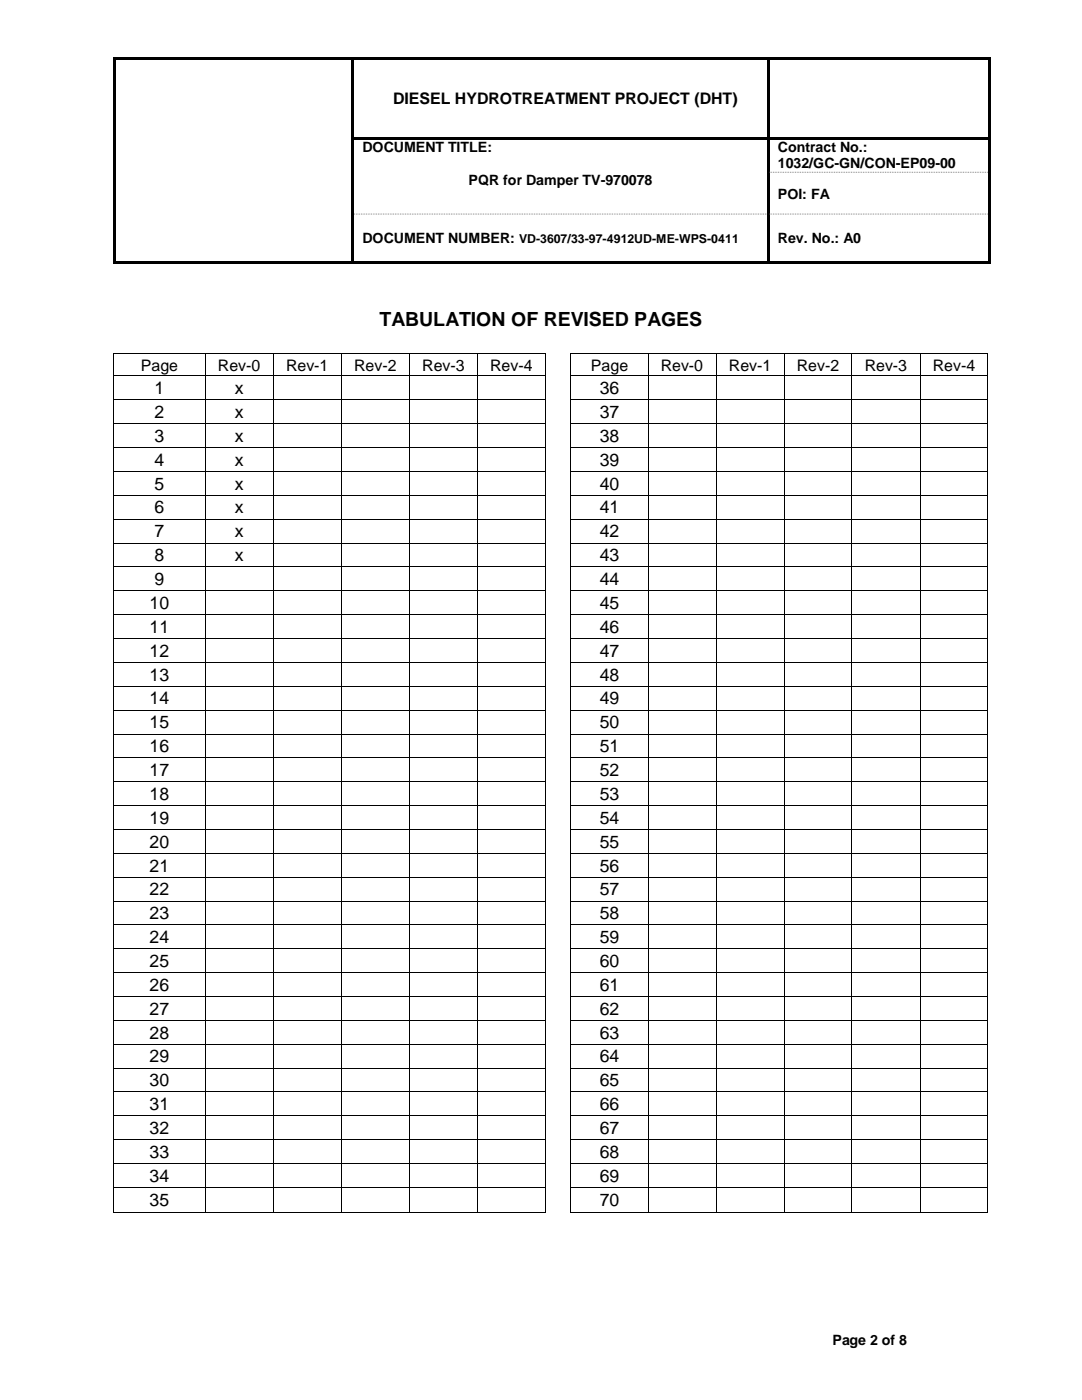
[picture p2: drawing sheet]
<svg xmlns="http://www.w3.org/2000/svg" width="216mm" height="279mm" viewBox="0 0 216 279" stroke-linecap="round" stroke-linejoin="round" font-family="sans-serif">
<defs><g id="words">
<text font-size="3.9" x="75.7" y="65.1">TABULATION OF REVISED PAGES</text>
<g font-size="3.5">
<text x="30.8" y="78.7">1</text>
<text x="30.8" y="83.4">2</text>
<text x="46.8" y="78.7">x</text>
<text x="46.8" y="83.4">x</text>
<text x="119.7" y="78.7">36</text>
<text x="119.7" y="83.4">37</text>
<text x="30.8" y="88.2">3</text>
<text x="46.8" y="88.2">x</text>
<text x="119.7" y="88.2">38</text>
<text x="30.8" y="92.9">4</text>
<text x="46.8" y="92.9">x</text>
<text x="119.7" y="92.9">39</text>
<text x="30.8" y="97.7">5</text>
<text x="46.8" y="97.7">x</text>
<text x="119.7" y="97.7">40</text>
<text x="30.8" y="102.5">6</text>
<text x="30.8" y="107.2">7</text>
<text x="46.8" y="102.5">x</text>
<text x="46.8" y="107.2">x</text>
<text x="119.7" y="102.5">41</text>
<text x="119.7" y="107.2">42</text>
<text x="30.8" y="112">8</text>
<text x="46.8" y="112">x</text>
<text x="119.7" y="112">43</text>
<text x="30.8" y="116.8">9</text>
<text x="119.7" y="116.8">44</text>
<text x="29.9" y="121.5">10</text>
<text x="119.7" y="121.5">45</text>
<text x="29.9" y="126.3">11</text>
<text x="29.9" y="131">12</text>
<text x="119.7" y="126.3">46</text>
<text x="119.7" y="131">47</text>
<text x="29.9" y="135.8">13</text>
<text x="119.7" y="135.8">48</text>
<text x="29.9" y="140.6">14</text>
<text x="119.7" y="140.6">49</text>
<text x="29.9" y="145.3">15</text>
<text x="119.7" y="145.3">50</text>
<text x="29.9" y="150.1">16</text>
<text x="29.9" y="154.9">17</text>
<text x="119.7" y="150.1">51</text>
<text x="119.7" y="154.9">52</text>
<text x="29.9" y="159.6">18</text>
<text x="119.7" y="159.6">53</text>
<text x="29.9" y="164.4">19</text>
<text x="119.7" y="164.4">54</text>
<text x="29.9" y="169.1">20</text>
<text x="29.9" y="173.9">21</text>
<text x="119.7" y="169.1">55</text>
<text x="119.7" y="173.9">56</text>
<text x="29.9" y="178.7">22</text>
<text x="119.7" y="178.7">57</text>
<text x="29.9" y="183.5">23</text>
<text x="119.7" y="183.5">58</text>
<text x="29.9" y="188.2">24</text>
<text x="119.7" y="188.2">59</text>
<text x="29.9" y="193">25</text>
<text x="29.9" y="197.7">26</text>
<text x="119.7" y="193">60</text>
<text x="119.7" y="197.7">61</text>
<text x="29.9" y="202.5">27</text>
<text x="119.7" y="202.5">62</text>
<text x="29.9" y="207.3">28</text>
<text x="119.7" y="207.3">63</text>
<text x="29.9" y="212">29</text>
<text x="119.7" y="212">64</text>
<text x="29.9" y="216.8">30</text>
<text x="29.9" y="221.6">31</text>
<text x="119.7" y="216.8">65</text>
<text x="119.7" y="221.6">66</text>
<text x="29.9" y="226.3">32</text>
<text x="119.7" y="226.3">67</text>
<text x="29.9" y="231.1">33</text>
<text x="119.7" y="231.1">68</text>
<text x="29.9" y="235.8">34</text>
<text x="119.7" y="235.8">69</text>
<text x="29.9" y="240.7">35</text>
<text x="119.7" y="240.7">70</text>
</g>
<g font-size="3.2">
<text x="78.4" y="20.7">DIESEL HYDROTREATMENT PROJECT (DHT)</text>
<text x="28.1" y="74">Page</text>
<text x="43.5" y="74">Rev-0</text>
<text x="57.1" y="74">Rev-1</text>
<text x="70.7" y="74">Rev-2</text>
<text x="84.3" y="74">Rev-3</text>
<text x="97.8" y="74">Rev-4</text>
<text x="117.9" y="74">Page</text>
<text x="131.9" y="74">Rev-0</text>
<text x="145.4" y="74">Rev-1</text>
<text x="159" y="74">Rev-2</text>
<text x="172.5" y="74">Rev-3</text>
<text x="186.1" y="74">Rev-4</text>
</g>
<g font-size="2.8">
<text x="72.3" y="30.4">DOCUMENT TITLE:</text>
<text x="155.2" y="30.4">Contract No.:</text>
<text x="155.2" y="33.6">1032/GC-GN/CON-EP09-00</text>
<text x="93.5" y="36.8">PQR for Damper TV-970078</text>
<text x="155.2" y="39.7">POI: FA</text>
<text x="72.3" y="48.6">DOCUMENT NUMBER:</text>
<text x="155.2" y="48.6">Rev. No.: A0</text>
<text x="166.1" y="268.4">Page 2 of 8</text>
</g>
<text font-size="2.5" x="103.6" y="48.6">VD-3607/33-97-4912UD-ME-WPS-0411</text>
</g></defs>
<g fill="#000">
<path d="M22.5 11.3h.5v.6h-.5z" fill-rule="evenodd"/>
<path d="M22.5 11.3h.5v.6h-.5z" fill-rule="evenodd"/>
<path d="M23 11.3h47.2v.6h-47.2z" fill-rule="evenodd"/>
<path d="M70.2 11.9h.5z" fill-rule="evenodd"/>
<path d="M70.2 11.3h.5v.6h-.5z" fill-rule="evenodd"/>
<path d="M70.7 11.3h82.4v.6h-82.4z" fill-rule="evenodd"/>
<path d="M153.1 11.9h.5z" fill-rule="evenodd"/>
<path d="M153.1 11.3h.5v.6h-.5z" fill-rule="evenodd"/>
<path d="M153.6 11.3h43.6v.6h-43.6z" fill-rule="evenodd"/>
<path d="M197.2 11.3h.5v.6h-.5z" fill-rule="evenodd"/>
<path d="M197.2 11.3h.5v.6h-.5z" fill-rule="evenodd"/>
<path d="M22.5 11.9h.5v15.4h-.5z" fill-rule="evenodd"/>
<path d="M22.5 27.3h.5v.6h-.5z" fill-rule="evenodd"/>
<path d="M22.5 27.9h.5v6.4h-.5z" fill-rule="evenodd"/>
<path d="M22.5 34.3h.5v.5h-.5z" fill-rule="evenodd"/>
<path d="M70.2 11.9h.5v15.4h-.5z" fill-rule="evenodd"/>
<path d="M70.2 27.3h.5v.6h-.5z" fill-rule="evenodd"/>
<path d="M70.2 27.9h.5v6.4h-.5z" fill-rule="evenodd"/>
<path d="M70.2 34.3h.5v.5h-.5z" fill-rule="evenodd"/>
<path d="M70.7 27.3h82.4v.5h-82.4z" fill-rule="evenodd"/>
<path d="M153.1 11.9h.5v15.4h-.5z" fill-rule="evenodd"/>
<path d="M153.1 27.3h.5v.6h-.5z" fill-rule="evenodd"/>
<path d="M153.1 27.9h.5v6.4h-.5z" fill-rule="evenodd"/>
<path d="M153.1 34.3h.5v.5h-.5z" fill-rule="evenodd"/>
<path d="M153.6 27.3h43.6v.5h-43.6z" fill-rule="evenodd"/>
<path d="M197.2 11.9h.5v15.4h-.5z" fill-rule="evenodd"/>
<path d="M197.2 27.3h.5v.6h-.5z" fill-rule="evenodd"/>
<path d="M197.2 27.9h.5v6.4h-.5z" fill-rule="evenodd"/>
<path d="M197.2 34.3h.5v.5h-.5z" fill-rule="evenodd"/>
<path d="M22.5 34.8h.5v7.8h-.5z" fill-rule="evenodd"/>
<path d="M22.5 42.6h.5v.6h-.5z" fill-rule="evenodd"/>
<path d="M22.5 43.2h.5v8.9h-.5z" fill-rule="evenodd"/>
<path d="M22.5 52.1h.5v.5h-.5z" fill-rule="evenodd"/>
<path d="M22.5 52.1h.5v.5h-.5z" fill-rule="evenodd"/>
<path d="M23 52.1h47.2v.5h-47.2z" fill-rule="evenodd"/>
<path d="M70.2 34.8h.5v7.8h-.5z" fill-rule="evenodd"/>
<path d="M70.2 42.6h.5v.6h-.5z" fill-rule="evenodd"/>
<path d="M70.2 43.2h.5v8.9h-.5z" fill-rule="evenodd"/>
<path d="M70.2 52.1h.5v.5h-.5z" fill-rule="evenodd"/>
<path d="M70.7 52.1h82.4v.5h-82.4z" fill-rule="evenodd"/>
<path d="M153.1 34.8h.5v7.8h-.5z" fill-rule="evenodd"/>
<path d="M153.1 42.6h.5v.6h-.5z" fill-rule="evenodd"/>
<path d="M153.1 43.2h.5v8.9h-.5z" fill-rule="evenodd"/>
<path d="M153.1 52.1h.5v.5h-.5z" fill-rule="evenodd"/>
<path d="M153.6 52.1h43.6v.5h-43.6z" fill-rule="evenodd"/>
<path d="M197.2 34.8h.5v7.8h-.5z" fill-rule="evenodd"/>
<path d="M197.2 42.6h.5v.6h-.5z" fill-rule="evenodd"/>
<path d="M197.2 43.2h.5v8.9h-.5z" fill-rule="evenodd"/>
<path d="M197.2 52.1h.5v.5h-.5z" fill-rule="evenodd"/>
<path d="M197.2 52.1h.5v.5h-.5z" fill-rule="evenodd"/>
<path d="M22.6 70.5h.1v.2h-.1z" fill-rule="evenodd"/>
<path d="M22.6 70.5h.1v.2h-.1z" fill-rule="evenodd"/>
<path d="M22.6 74.9h.1v.2h-.1z" fill-rule="evenodd"/>
<path d="M22.6 79.7h.1v.2h-.1z" fill-rule="evenodd"/>
<path d="M40.9 70.5h.1v.2h-.1z" fill-rule="evenodd"/>
<path d="M40.9 74.9h.1v.2h-.1z" fill-rule="evenodd"/>
<path d="M40.9 79.7h.1v.2h-.1z" fill-rule="evenodd"/>
<path d="M54.4 70.5h.2v.2h-.2z" fill-rule="evenodd"/>
<path d="M54.4 74.9h.2v.2h-.2z" fill-rule="evenodd"/>
<path d="M54.4 79.7h.2v.2h-.2z" fill-rule="evenodd"/>
<path d="M68 70.5h.2v.2h-.2z" fill-rule="evenodd"/>
<path d="M68 74.9h.2v.2h-.2z" fill-rule="evenodd"/>
<path d="M68 79.7h.2v.2h-.2z" fill-rule="evenodd"/>
<path d="M81.6 70.5h.2v.2h-.2z" fill-rule="evenodd"/>
<path d="M81.6 74.9h.2v.2h-.2z" fill-rule="evenodd"/>
<path d="M81.6 79.7h.2v.2h-.2z" fill-rule="evenodd"/>
<path d="M95.2 70.5h.2v.2h-.2z" fill-rule="evenodd"/>
<path d="M95.2 74.9h.2v.2h-.2z" fill-rule="evenodd"/>
<path d="M95.2 79.7h.2v.2h-.2z" fill-rule="evenodd"/>
<path d="M108.8 70.5h.1v.2h-.1z" fill-rule="evenodd"/>
<path d="M108.8 70.5h.1v.2h-.1z" fill-rule="evenodd"/>
<path d="M108.8 74.9h.1v.2h-.1z" fill-rule="evenodd"/>
<path d="M108.8 79.7h.1v.2h-.1z" fill-rule="evenodd"/>
<path d="M113.8 70.5h.2v.2h-.2z" fill-rule="evenodd"/>
<path d="M113.8 70.5h.2v.2h-.2z" fill-rule="evenodd"/>
<path d="M113.8 74.9h.2v.2h-.2z" fill-rule="evenodd"/>
<path d="M113.8 79.7h.2v.2h-.2z" fill-rule="evenodd"/>
<path d="M129.2 70.5h.2v.2h-.2z" fill-rule="evenodd"/>
<path d="M129.2 74.9h.2v.2h-.2z" fill-rule="evenodd"/>
<path d="M129.2 79.7h.2v.2h-.2z" fill-rule="evenodd"/>
<path d="M142.8 70.5h.2v.2h-.2z" fill-rule="evenodd"/>
<path d="M142.8 74.9h.2v.2h-.2z" fill-rule="evenodd"/>
<path d="M142.8 79.7h.2v.2h-.2z" fill-rule="evenodd"/>
<path d="M156.4 70.5h.1v.2h-.1z" fill-rule="evenodd"/>
<path d="M156.4 74.9h.1v.2h-.1z" fill-rule="evenodd"/>
<path d="M156.4 79.7h.1v.2h-.1z" fill-rule="evenodd"/>
<path d="M169.9 70.5h.2v.2h-.2z" fill-rule="evenodd"/>
<path d="M169.9 74.9h.2v.2h-.2z" fill-rule="evenodd"/>
<path d="M169.9 79.7h.2v.2h-.2z" fill-rule="evenodd"/>
<path d="M183.5 70.5h.2v.2h-.2z" fill-rule="evenodd"/>
<path d="M183.5 74.9h.2v.2h-.2z" fill-rule="evenodd"/>
<path d="M183.5 79.7h.2v.2h-.2z" fill-rule="evenodd"/>
<path d="M197.1 70.5h.1v.2h-.1z" fill-rule="evenodd"/>
<path d="M197.1 70.5h.1v.2h-.1z" fill-rule="evenodd"/>
<path d="M197.1 74.9h.1v.2h-.1z" fill-rule="evenodd"/>
<path d="M197.1 79.7h.1v.2h-.1z" fill-rule="evenodd"/>
<path d="M22.6 84.5h.1v.1h-.1z" fill-rule="evenodd"/>
<path d="M22.6 89.3h.1v.1h-.1z" fill-rule="evenodd"/>
<path d="M22.6 94h.1v.2h-.1z" fill-rule="evenodd"/>
<path d="M22.6 98.8h.1v.2h-.1z" fill-rule="evenodd"/>
<path d="M40.9 84.5h.1v.1h-.1z" fill-rule="evenodd"/>
<path d="M40.9 89.3h.1v.1h-.1z" fill-rule="evenodd"/>
<path d="M40.9 94h.1v.2h-.1z" fill-rule="evenodd"/>
<path d="M40.9 98.8h.1v.2h-.1z" fill-rule="evenodd"/>
<path d="M54.4 84.5h.2v.1h-.2z" fill-rule="evenodd"/>
<path d="M54.4 89.3h.2v.1h-.2z" fill-rule="evenodd"/>
<path d="M54.4 94h.2v.2h-.2z" fill-rule="evenodd"/>
<path d="M54.4 98.8h.2v.2h-.2z" fill-rule="evenodd"/>
<path d="M68 84.5h.2v.1h-.2z" fill-rule="evenodd"/>
<path d="M68 89.3h.2v.1h-.2z" fill-rule="evenodd"/>
<path d="M68 94h.2v.2h-.2z" fill-rule="evenodd"/>
<path d="M68 98.8h.2v.2h-.2z" fill-rule="evenodd"/>
<path d="M81.6 84.5h.2v.1h-.2z" fill-rule="evenodd"/>
<path d="M81.6 89.3h.2v.1h-.2z" fill-rule="evenodd"/>
<path d="M81.6 94h.2v.2h-.2z" fill-rule="evenodd"/>
<path d="M81.6 98.8h.2v.2h-.2z" fill-rule="evenodd"/>
<path d="M95.2 84.5h.2v.1h-.2z" fill-rule="evenodd"/>
<path d="M95.2 89.3h.2v.1h-.2z" fill-rule="evenodd"/>
<path d="M95.2 94h.2v.2h-.2z" fill-rule="evenodd"/>
<path d="M95.2 98.8h.2v.2h-.2z" fill-rule="evenodd"/>
<path d="M108.8 84.5h.1v.1h-.1z" fill-rule="evenodd"/>
<path d="M108.8 89.3h.1v.1h-.1z" fill-rule="evenodd"/>
<path d="M108.8 94h.1v.2h-.1z" fill-rule="evenodd"/>
<path d="M108.8 98.8h.1v.2h-.1z" fill-rule="evenodd"/>
<path d="M113.8 84.5h.2v.1h-.2z" fill-rule="evenodd"/>
<path d="M113.8 89.3h.2v.1h-.2z" fill-rule="evenodd"/>
<path d="M113.8 94h.2v.2h-.2z" fill-rule="evenodd"/>
<path d="M113.8 98.8h.2v.2h-.2z" fill-rule="evenodd"/>
<path d="M129.2 84.5h.2v.1h-.2z" fill-rule="evenodd"/>
<path d="M129.2 89.3h.2v.1h-.2z" fill-rule="evenodd"/>
<path d="M129.2 94h.2v.2h-.2z" fill-rule="evenodd"/>
<path d="M129.2 98.8h.2v.2h-.2z" fill-rule="evenodd"/>
<path d="M142.8 84.5h.2v.1h-.2z" fill-rule="evenodd"/>
<path d="M142.8 89.3h.2v.1h-.2z" fill-rule="evenodd"/>
<path d="M142.8 94h.2v.2h-.2z" fill-rule="evenodd"/>
<path d="M142.8 98.8h.2v.2h-.2z" fill-rule="evenodd"/>
<path d="M156.4 84.5h.1v.1h-.1z" fill-rule="evenodd"/>
<path d="M156.4 89.3h.1v.1h-.1z" fill-rule="evenodd"/>
<path d="M156.4 94h.1v.2h-.1z" fill-rule="evenodd"/>
<path d="M156.4 98.8h.1v.2h-.1z" fill-rule="evenodd"/>
<path d="M169.9 84.5h.2v.1h-.2z" fill-rule="evenodd"/>
<path d="M169.9 89.3h.2v.1h-.2z" fill-rule="evenodd"/>
<path d="M169.9 94h.2v.2h-.2z" fill-rule="evenodd"/>
<path d="M169.9 98.8h.2v.2h-.2z" fill-rule="evenodd"/>
<path d="M183.5 84.5h.2v.1h-.2z" fill-rule="evenodd"/>
<path d="M183.5 89.3h.2v.1h-.2z" fill-rule="evenodd"/>
<path d="M183.5 94h.2v.2h-.2z" fill-rule="evenodd"/>
<path d="M183.5 98.8h.2v.2h-.2z" fill-rule="evenodd"/>
<path d="M197.1 84.5h.1v.1h-.1z" fill-rule="evenodd"/>
<path d="M197.1 89.3h.1v.1h-.1z" fill-rule="evenodd"/>
<path d="M197.1 94h.1v.2h-.1z" fill-rule="evenodd"/>
<path d="M197.1 98.8h.1v.2h-.1z" fill-rule="evenodd"/>
<path d="M22.6 103.5h.1v.2h-.1z" fill-rule="evenodd"/>
<path d="M22.6 108.3h.1v.2h-.1z" fill-rule="evenodd"/>
<path d="M22.6 113h.1v.2h-.1z" fill-rule="evenodd"/>
<path d="M22.6 117.8h.1v.2h-.1z" fill-rule="evenodd"/>
<path d="M40.9 103.5h.1v.2h-.1z" fill-rule="evenodd"/>
<path d="M40.9 108.3h.1v.2h-.1z" fill-rule="evenodd"/>
<path d="M40.9 113h.1v.2h-.1z" fill-rule="evenodd"/>
<path d="M40.9 117.8h.1v.2h-.1z" fill-rule="evenodd"/>
<path d="M54.4 103.5h.2v.2h-.2z" fill-rule="evenodd"/>
<path d="M54.4 108.3h.2v.2h-.2z" fill-rule="evenodd"/>
<path d="M54.4 113h.2v.2h-.2z" fill-rule="evenodd"/>
<path d="M54.4 117.8h.2v.2h-.2z" fill-rule="evenodd"/>
<path d="M68 103.5h.2v.2h-.2z" fill-rule="evenodd"/>
<path d="M68 108.3h.2v.2h-.2z" fill-rule="evenodd"/>
<path d="M68 113h.2v.2h-.2z" fill-rule="evenodd"/>
<path d="M68 117.8h.2v.2h-.2z" fill-rule="evenodd"/>
<path d="M81.6 103.5h.2v.2h-.2z" fill-rule="evenodd"/>
<path d="M81.6 108.3h.2v.2h-.2z" fill-rule="evenodd"/>
<path d="M81.6 113h.2v.2h-.2z" fill-rule="evenodd"/>
<path d="M81.6 117.8h.2v.2h-.2z" fill-rule="evenodd"/>
<path d="M95.2 103.5h.2v.2h-.2z" fill-rule="evenodd"/>
<path d="M95.2 108.3h.2v.2h-.2z" fill-rule="evenodd"/>
<path d="M95.2 113h.2v.2h-.2z" fill-rule="evenodd"/>
<path d="M95.2 117.8h.2v.2h-.2z" fill-rule="evenodd"/>
<path d="M108.8 103.5h.1v.2h-.1z" fill-rule="evenodd"/>
<path d="M108.8 108.3h.1v.2h-.1z" fill-rule="evenodd"/>
<path d="M108.8 113h.1v.2h-.1z" fill-rule="evenodd"/>
<path d="M108.8 117.8h.1v.2h-.1z" fill-rule="evenodd"/>
<path d="M113.8 103.5h.2v.2h-.2z" fill-rule="evenodd"/>
<path d="M113.8 108.3h.2v.2h-.2z" fill-rule="evenodd"/>
<path d="M113.8 113h.2v.2h-.2z" fill-rule="evenodd"/>
<path d="M113.8 117.8h.2v.2h-.2z" fill-rule="evenodd"/>
<path d="M129.2 103.5h.2v.2h-.2z" fill-rule="evenodd"/>
<path d="M129.2 108.3h.2v.2h-.2z" fill-rule="evenodd"/>
<path d="M129.2 113h.2v.2h-.2z" fill-rule="evenodd"/>
<path d="M129.2 117.8h.2v.2h-.2z" fill-rule="evenodd"/>
<path d="M142.8 103.5h.2v.2h-.2z" fill-rule="evenodd"/>
<path d="M142.8 108.3h.2v.2h-.2z" fill-rule="evenodd"/>
<path d="M142.8 113h.2v.2h-.2z" fill-rule="evenodd"/>
<path d="M142.8 117.8h.2v.2h-.2z" fill-rule="evenodd"/>
<path d="M156.4 103.5h.1v.2h-.1z" fill-rule="evenodd"/>
<path d="M156.4 108.3h.1v.2h-.1z" fill-rule="evenodd"/>
<path d="M156.4 113h.1v.2h-.1z" fill-rule="evenodd"/>
<path d="M156.4 117.8h.1v.2h-.1z" fill-rule="evenodd"/>
<path d="M169.9 103.5h.2v.2h-.2z" fill-rule="evenodd"/>
<path d="M169.9 108.3h.2v.2h-.2z" fill-rule="evenodd"/>
<path d="M169.9 113h.2v.2h-.2z" fill-rule="evenodd"/>
<path d="M169.9 117.8h.2v.2h-.2z" fill-rule="evenodd"/>
<path d="M183.5 103.5h.2v.2h-.2z" fill-rule="evenodd"/>
<path d="M183.5 108.3h.2v.2h-.2z" fill-rule="evenodd"/>
<path d="M183.5 113h.2v.2h-.2z" fill-rule="evenodd"/>
<path d="M183.5 117.8h.2v.2h-.2z" fill-rule="evenodd"/>
<path d="M197.1 103.5h.1v.2h-.1z" fill-rule="evenodd"/>
<path d="M197.1 108.3h.1v.2h-.1z" fill-rule="evenodd"/>
<path d="M197.1 113h.1v.2h-.1z" fill-rule="evenodd"/>
<path d="M197.1 117.8h.1v.2h-.1z" fill-rule="evenodd"/>
<path d="M22.6 122.6h.1v.1h-.1z" fill-rule="evenodd"/>
<path d="M22.6 127.4h.1v.1h-.1z" fill-rule="evenodd"/>
<path d="M22.6 132.1h.1v.2h-.1z" fill-rule="evenodd"/>
<path d="M22.6 136.9h.1v.2h-.1z" fill-rule="evenodd"/>
<path d="M40.9 122.6h.1v.1h-.1z" fill-rule="evenodd"/>
<path d="M40.9 127.4h.1v.1h-.1z" fill-rule="evenodd"/>
<path d="M40.9 132.1h.1v.2h-.1z" fill-rule="evenodd"/>
<path d="M40.9 136.9h.1v.2h-.1z" fill-rule="evenodd"/>
<path d="M54.4 122.6h.2v.1h-.2z" fill-rule="evenodd"/>
<path d="M54.4 127.4h.2v.1h-.2z" fill-rule="evenodd"/>
<path d="M54.4 132.1h.2v.2h-.2z" fill-rule="evenodd"/>
<path d="M54.4 136.9h.2v.2h-.2z" fill-rule="evenodd"/>
<path d="M68 122.6h.2v.1h-.2z" fill-rule="evenodd"/>
<path d="M68 127.4h.2v.1h-.2z" fill-rule="evenodd"/>
<path d="M68 132.1h.2v.2h-.2z" fill-rule="evenodd"/>
<path d="M68 136.9h.2v.2h-.2z" fill-rule="evenodd"/>
<path d="M81.6 122.6h.2v.1h-.2z" fill-rule="evenodd"/>
<path d="M81.6 127.4h.2v.1h-.2z" fill-rule="evenodd"/>
<path d="M81.6 132.1h.2v.2h-.2z" fill-rule="evenodd"/>
<path d="M81.6 136.9h.2v.2h-.2z" fill-rule="evenodd"/>
<path d="M95.2 122.6h.2v.1h-.2z" fill-rule="evenodd"/>
<path d="M95.2 127.4h.2v.1h-.2z" fill-rule="evenodd"/>
<path d="M95.2 132.1h.2v.2h-.2z" fill-rule="evenodd"/>
<path d="M95.2 136.9h.2v.2h-.2z" fill-rule="evenodd"/>
<path d="M108.8 122.6h.1v.1h-.1z" fill-rule="evenodd"/>
<path d="M108.8 127.4h.1v.1h-.1z" fill-rule="evenodd"/>
<path d="M108.8 132.1h.1v.2h-.1z" fill-rule="evenodd"/>
<path d="M108.8 136.9h.1v.2h-.1z" fill-rule="evenodd"/>
<path d="M113.8 122.6h.2v.1h-.2z" fill-rule="evenodd"/>
<path d="M113.8 127.4h.2v.1h-.2z" fill-rule="evenodd"/>
<path d="M113.8 132.1h.2v.2h-.2z" fill-rule="evenodd"/>
<path d="M113.8 136.9h.2v.2h-.2z" fill-rule="evenodd"/>
<path d="M129.2 122.6h.2v.1h-.2z" fill-rule="evenodd"/>
<path d="M129.2 127.4h.2v.1h-.2z" fill-rule="evenodd"/>
<path d="M129.2 132.1h.2v.2h-.2z" fill-rule="evenodd"/>
<path d="M129.2 136.9h.2v.2h-.2z" fill-rule="evenodd"/>
<path d="M142.8 122.6h.2v.1h-.2z" fill-rule="evenodd"/>
<path d="M142.8 127.4h.2v.1h-.2z" fill-rule="evenodd"/>
<path d="M142.8 132.1h.2v.2h-.2z" fill-rule="evenodd"/>
<path d="M142.8 136.9h.2v.2h-.2z" fill-rule="evenodd"/>
<path d="M156.4 122.6h.1v.1h-.1z" fill-rule="evenodd"/>
<path d="M156.4 127.4h.1v.1h-.1z" fill-rule="evenodd"/>
<path d="M156.4 132.1h.1v.2h-.1z" fill-rule="evenodd"/>
<path d="M156.4 136.9h.1v.2h-.1z" fill-rule="evenodd"/>
<path d="M169.9 122.6h.2v.1h-.2z" fill-rule="evenodd"/>
<path d="M169.9 127.4h.2v.1h-.2z" fill-rule="evenodd"/>
<path d="M169.9 132.1h.2v.2h-.2z" fill-rule="evenodd"/>
<path d="M169.9 136.9h.2v.2h-.2z" fill-rule="evenodd"/>
<path d="M183.5 122.6h.2v.1h-.2z" fill-rule="evenodd"/>
<path d="M183.5 127.4h.2v.1h-.2z" fill-rule="evenodd"/>
<path d="M183.5 132.1h.2v.2h-.2z" fill-rule="evenodd"/>
<path d="M183.5 136.9h.2v.2h-.2z" fill-rule="evenodd"/>
<path d="M197.1 122.6h.1v.1h-.1z" fill-rule="evenodd"/>
<path d="M197.1 127.4h.1v.1h-.1z" fill-rule="evenodd"/>
<path d="M197.1 132.1h.1v.2h-.1z" fill-rule="evenodd"/>
<path d="M197.1 136.9h.1v.2h-.1z" fill-rule="evenodd"/>
<path d="M22.6 141.6h.1v.2h-.1z" fill-rule="evenodd"/>
<path d="M22.6 146.4h.1v.2h-.1z" fill-rule="evenodd"/>
<path d="M22.6 151.2h.1v.1h-.1z" fill-rule="evenodd"/>
<path d="M22.6 155.9h.1v.2h-.1z" fill-rule="evenodd"/>
<path d="M40.9 141.6h.1v.2h-.1z" fill-rule="evenodd"/>
<path d="M40.9 146.4h.1v.2h-.1z" fill-rule="evenodd"/>
<path d="M40.9 151.2h.1v.1h-.1z" fill-rule="evenodd"/>
<path d="M40.9 155.9h.1v.2h-.1z" fill-rule="evenodd"/>
<path d="M54.4 141.6h.2v.2h-.2z" fill-rule="evenodd"/>
<path d="M54.4 146.4h.2v.2h-.2z" fill-rule="evenodd"/>
<path d="M54.4 151.2h.2v.1h-.2z" fill-rule="evenodd"/>
<path d="M54.4 155.9h.2v.2h-.2z" fill-rule="evenodd"/>
<path d="M68 141.6h.2v.2h-.2z" fill-rule="evenodd"/>
<path d="M68 146.4h.2v.2h-.2z" fill-rule="evenodd"/>
<path d="M68 151.2h.2v.1h-.2z" fill-rule="evenodd"/>
<path d="M68 155.9h.2v.2h-.2z" fill-rule="evenodd"/>
<path d="M81.6 141.6h.2v.2h-.2z" fill-rule="evenodd"/>
<path d="M81.6 146.4h.2v.2h-.2z" fill-rule="evenodd"/>
<path d="M81.6 151.2h.2v.1h-.2z" fill-rule="evenodd"/>
<path d="M81.6 155.9h.2v.2h-.2z" fill-rule="evenodd"/>
<path d="M95.2 141.6h.2v.2h-.2z" fill-rule="evenodd"/>
<path d="M95.2 146.4h.2v.2h-.2z" fill-rule="evenodd"/>
<path d="M95.2 151.2h.2v.1h-.2z" fill-rule="evenodd"/>
<path d="M95.2 155.9h.2v.2h-.2z" fill-rule="evenodd"/>
<path d="M108.8 141.6h.1v.2h-.1z" fill-rule="evenodd"/>
<path d="M108.8 146.4h.1v.2h-.1z" fill-rule="evenodd"/>
<path d="M108.8 151.2h.1v.1h-.1z" fill-rule="evenodd"/>
<path d="M108.8 155.9h.1v.2h-.1z" fill-rule="evenodd"/>
<path d="M113.8 141.6h.2v.2h-.2z" fill-rule="evenodd"/>
<path d="M113.8 146.4h.2v.2h-.2z" fill-rule="evenodd"/>
<path d="M113.8 151.2h.2v.1h-.2z" fill-rule="evenodd"/>
<path d="M113.8 155.9h.2v.2h-.2z" fill-rule="evenodd"/>
<path d="M129.2 141.6h.2v.2h-.2z" fill-rule="evenodd"/>
<path d="M129.2 146.4h.2v.2h-.2z" fill-rule="evenodd"/>
<path d="M129.2 151.2h.2v.1h-.2z" fill-rule="evenodd"/>
<path d="M129.2 155.9h.2v.2h-.2z" fill-rule="evenodd"/>
<path d="M142.8 141.6h.2v.2h-.2z" fill-rule="evenodd"/>
<path d="M142.8 146.4h.2v.2h-.2z" fill-rule="evenodd"/>
<path d="M142.8 151.2h.2v.1h-.2z" fill-rule="evenodd"/>
<path d="M142.8 155.9h.2v.2h-.2z" fill-rule="evenodd"/>
<path d="M156.4 141.6h.1v.2h-.1z" fill-rule="evenodd"/>
<path d="M156.4 146.4h.1v.2h-.1z" fill-rule="evenodd"/>
<path d="M156.4 151.2h.1v.1h-.1z" fill-rule="evenodd"/>
<path d="M156.4 155.9h.1v.2h-.1z" fill-rule="evenodd"/>
<path d="M169.9 141.6h.2v.2h-.2z" fill-rule="evenodd"/>
<path d="M169.9 146.4h.2v.2h-.2z" fill-rule="evenodd"/>
<path d="M169.9 151.2h.2v.1h-.2z" fill-rule="evenodd"/>
<path d="M169.9 155.9h.2v.2h-.2z" fill-rule="evenodd"/>
<path d="M183.5 141.6h.2v.2h-.2z" fill-rule="evenodd"/>
<path d="M183.5 146.4h.2v.2h-.2z" fill-rule="evenodd"/>
<path d="M183.5 151.2h.2v.1h-.2z" fill-rule="evenodd"/>
<path d="M183.5 155.9h.2v.2h-.2z" fill-rule="evenodd"/>
<path d="M197.1 141.6h.1v.2h-.1z" fill-rule="evenodd"/>
<path d="M197.1 146.4h.1v.2h-.1z" fill-rule="evenodd"/>
<path d="M197.1 151.2h.1v.1h-.1z" fill-rule="evenodd"/>
<path d="M197.1 155.9h.1v.2h-.1z" fill-rule="evenodd"/>
<path d="M22.6 160.7h.1v.1h-.1z" fill-rule="evenodd"/>
<path d="M22.6 165.5h.1v.1h-.1z" fill-rule="evenodd"/>
<path d="M22.6 170.2h.1v.2h-.1z" fill-rule="evenodd"/>
<path d="M22.6 175h.1v.2h-.1z" fill-rule="evenodd"/>
<path d="M22.6 179.7h.1v.2h-.1z" fill-rule="evenodd"/>
<path d="M40.9 160.7h.1v.1h-.1z" fill-rule="evenodd"/>
<path d="M40.9 165.5h.1v.1h-.1z" fill-rule="evenodd"/>
<path d="M40.9 170.2h.1v.2h-.1z" fill-rule="evenodd"/>
<path d="M40.9 175h.1v.2h-.1z" fill-rule="evenodd"/>
<path d="M40.9 179.7h.1v.2h-.1z" fill-rule="evenodd"/>
<path d="M54.4 160.7h.2v.1h-.2z" fill-rule="evenodd"/>
<path d="M54.4 165.5h.2v.1h-.2z" fill-rule="evenodd"/>
<path d="M54.4 170.2h.2v.2h-.2z" fill-rule="evenodd"/>
<path d="M54.4 175h.2v.2h-.2z" fill-rule="evenodd"/>
<path d="M54.4 179.7h.2v.2h-.2z" fill-rule="evenodd"/>
<path d="M68 160.7h.2v.1h-.2z" fill-rule="evenodd"/>
<path d="M68 165.5h.2v.1h-.2z" fill-rule="evenodd"/>
<path d="M68 170.2h.2v.2h-.2z" fill-rule="evenodd"/>
<path d="M68 175h.2v.2h-.2z" fill-rule="evenodd"/>
<path d="M68 179.7h.2v.2h-.2z" fill-rule="evenodd"/>
<path d="M81.6 160.7h.2v.1h-.2z" fill-rule="evenodd"/>
<path d="M81.6 165.5h.2v.1h-.2z" fill-rule="evenodd"/>
<path d="M81.6 170.2h.2v.2h-.2z" fill-rule="evenodd"/>
<path d="M81.6 175h.2v.2h-.2z" fill-rule="evenodd"/>
<path d="M81.6 179.7h.2v.2h-.2z" fill-rule="evenodd"/>
<path d="M95.2 160.7h.2v.1h-.2z" fill-rule="evenodd"/>
<path d="M95.2 165.5h.2v.1h-.2z" fill-rule="evenodd"/>
<path d="M95.2 170.2h.2v.2h-.2z" fill-rule="evenodd"/>
<path d="M95.2 175h.2v.2h-.2z" fill-rule="evenodd"/>
<path d="M95.2 179.7h.2v.2h-.2z" fill-rule="evenodd"/>
<path d="M108.8 160.7h.1v.1h-.1z" fill-rule="evenodd"/>
<path d="M108.8 165.5h.1v.1h-.1z" fill-rule="evenodd"/>
<path d="M108.8 170.2h.1v.2h-.1z" fill-rule="evenodd"/>
<path d="M108.8 175h.1v.2h-.1z" fill-rule="evenodd"/>
<path d="M108.8 179.7h.1v.2h-.1z" fill-rule="evenodd"/>
<path d="M113.8 160.7h.2v.1h-.2z" fill-rule="evenodd"/>
<path d="M113.8 165.5h.2v.1h-.2z" fill-rule="evenodd"/>
<path d="M113.8 170.2h.2v.2h-.2z" fill-rule="evenodd"/>
<path d="M113.8 175h.2v.2h-.2z" fill-rule="evenodd"/>
<path d="M113.8 179.7h.2v.2h-.2z" fill-rule="evenodd"/>
<path d="M129.2 160.7h.2v.1h-.2z" fill-rule="evenodd"/>
<path d="M129.2 165.5h.2v.1h-.2z" fill-rule="evenodd"/>
<path d="M129.2 170.2h.2v.2h-.2z" fill-rule="evenodd"/>
<path d="M129.2 175h.2v.2h-.2z" fill-rule="evenodd"/>
<path d="M129.2 179.7h.2v.2h-.2z" fill-rule="evenodd"/>
<path d="M142.8 160.7h.2v.1h-.2z" fill-rule="evenodd"/>
<path d="M142.8 165.5h.2v.1h-.2z" fill-rule="evenodd"/>
<path d="M142.8 170.2h.2v.2h-.2z" fill-rule="evenodd"/>
<path d="M142.8 175h.2v.2h-.2z" fill-rule="evenodd"/>
<path d="M142.8 179.7h.2v.2h-.2z" fill-rule="evenodd"/>
<path d="M156.4 160.7h.1v.1h-.1z" fill-rule="evenodd"/>
<path d="M156.4 165.5h.1v.1h-.1z" fill-rule="evenodd"/>
<path d="M156.4 170.2h.1v.2h-.1z" fill-rule="evenodd"/>
<path d="M156.4 175h.1v.2h-.1z" fill-rule="evenodd"/>
<path d="M156.4 179.7h.1v.2h-.1z" fill-rule="evenodd"/>
<path d="M169.9 160.7h.2v.1h-.2z" fill-rule="evenodd"/>
<path d="M169.9 165.5h.2v.1h-.2z" fill-rule="evenodd"/>
<path d="M169.9 170.2h.2v.2h-.2z" fill-rule="evenodd"/>
<path d="M169.9 175h.2v.2h-.2z" fill-rule="evenodd"/>
<path d="M169.9 179.7h.2v.2h-.2z" fill-rule="evenodd"/>
<path d="M183.5 160.7h.2v.1h-.2z" fill-rule="evenodd"/>
<path d="M183.5 165.5h.2v.1h-.2z" fill-rule="evenodd"/>
<path d="M183.5 170.2h.2v.2h-.2z" fill-rule="evenodd"/>
<path d="M183.5 175h.2v.2h-.2z" fill-rule="evenodd"/>
<path d="M183.5 179.7h.2v.2h-.2z" fill-rule="evenodd"/>
<path d="M197.1 160.7h.1v.1h-.1z" fill-rule="evenodd"/>
<path d="M197.1 165.5h.1v.1h-.1z" fill-rule="evenodd"/>
<path d="M197.1 170.2h.1v.2h-.1z" fill-rule="evenodd"/>
<path d="M197.1 175h.1v.2h-.1z" fill-rule="evenodd"/>
<path d="M197.1 179.7h.1v.2h-.1z" fill-rule="evenodd"/>
<path d="M22.6 184.5h.1v.2h-.1z" fill-rule="evenodd"/>
<path d="M22.6 189.3h.1v.1h-.1z" fill-rule="evenodd"/>
<path d="M22.6 194h.1v.2h-.1z" fill-rule="evenodd"/>
<path d="M22.6 198.8h.1v.1h-.1z" fill-rule="evenodd"/>
<path d="M40.9 184.5h.1v.2h-.1z" fill-rule="evenodd"/>
<path d="M40.9 189.3h.1v.1h-.1z" fill-rule="evenodd"/>
<path d="M40.9 194h.1v.2h-.1z" fill-rule="evenodd"/>
<path d="M40.9 198.8h.1v.1h-.1z" fill-rule="evenodd"/>
<path d="M54.4 184.5h.2v.2h-.2z" fill-rule="evenodd"/>
<path d="M54.4 189.3h.2v.1h-.2z" fill-rule="evenodd"/>
<path d="M54.4 194h.2v.2h-.2z" fill-rule="evenodd"/>
<path d="M54.4 198.8h.2v.1h-.2z" fill-rule="evenodd"/>
<path d="M68 184.5h.2v.2h-.2z" fill-rule="evenodd"/>
<path d="M68 189.3h.2v.1h-.2z" fill-rule="evenodd"/>
<path d="M68 194h.2v.2h-.2z" fill-rule="evenodd"/>
<path d="M68 198.8h.2v.1h-.2z" fill-rule="evenodd"/>
<path d="M81.6 184.5h.2v.2h-.2z" fill-rule="evenodd"/>
<path d="M81.6 189.3h.2v.1h-.2z" fill-rule="evenodd"/>
<path d="M81.6 194h.2v.2h-.2z" fill-rule="evenodd"/>
<path d="M81.6 198.8h.2v.1h-.2z" fill-rule="evenodd"/>
<path d="M95.2 184.5h.2v.2h-.2z" fill-rule="evenodd"/>
<path d="M95.2 189.3h.2v.1h-.2z" fill-rule="evenodd"/>
<path d="M95.2 194h.2v.2h-.2z" fill-rule="evenodd"/>
<path d="M95.2 198.8h.2v.1h-.2z" fill-rule="evenodd"/>
<path d="M108.8 184.5h.1v.2h-.1z" fill-rule="evenodd"/>
<path d="M108.8 189.3h.1v.1h-.1z" fill-rule="evenodd"/>
<path d="M108.8 194h.1v.2h-.1z" fill-rule="evenodd"/>
<path d="M108.8 198.8h.1v.1h-.1z" fill-rule="evenodd"/>
<path d="M113.8 184.5h.2v.2h-.2z" fill-rule="evenodd"/>
<path d="M113.8 189.3h.2v.1h-.2z" fill-rule="evenodd"/>
<path d="M113.8 194h.2v.2h-.2z" fill-rule="evenodd"/>
<path d="M113.8 198.8h.2v.1h-.2z" fill-rule="evenodd"/>
<path d="M129.2 184.5h.2v.2h-.2z" fill-rule="evenodd"/>
<path d="M129.2 189.3h.2v.1h-.2z" fill-rule="evenodd"/>
<path d="M129.2 194h.2v.2h-.2z" fill-rule="evenodd"/>
<path d="M129.2 198.8h.2v.1h-.2z" fill-rule="evenodd"/>
<path d="M142.8 184.5h.2v.2h-.2z" fill-rule="evenodd"/>
<path d="M142.8 189.3h.2v.1h-.2z" fill-rule="evenodd"/>
<path d="M142.8 194h.2v.2h-.2z" fill-rule="evenodd"/>
<path d="M142.8 198.8h.2v.1h-.2z" fill-rule="evenodd"/>
<path d="M156.4 184.5h.1v.2h-.1z" fill-rule="evenodd"/>
<path d="M156.4 189.3h.1v.1h-.1z" fill-rule="evenodd"/>
<path d="M156.4 194h.1v.2h-.1z" fill-rule="evenodd"/>
<path d="M156.4 198.8h.1v.1h-.1z" fill-rule="evenodd"/>
<path d="M169.9 184.5h.2v.2h-.2z" fill-rule="evenodd"/>
<path d="M169.9 189.3h.2v.1h-.2z" fill-rule="evenodd"/>
<path d="M169.9 194h.2v.2h-.2z" fill-rule="evenodd"/>
<path d="M169.9 198.8h.2v.1h-.2z" fill-rule="evenodd"/>
<path d="M183.5 184.5h.2v.2h-.2z" fill-rule="evenodd"/>
<path d="M183.5 189.3h.2v.1h-.2z" fill-rule="evenodd"/>
<path d="M183.5 194h.2v.2h-.2z" fill-rule="evenodd"/>
<path d="M183.5 198.8h.2v.1h-.2z" fill-rule="evenodd"/>
<path d="M197.1 184.5h.1v.2h-.1z" fill-rule="evenodd"/>
<path d="M197.1 189.3h.1v.1h-.1z" fill-rule="evenodd"/>
<path d="M197.1 194h.1v.2h-.1z" fill-rule="evenodd"/>
<path d="M197.1 198.8h.1v.1h-.1z" fill-rule="evenodd"/>
<path d="M22.6 203.6h.1v.1h-.1z" fill-rule="evenodd"/>
<path d="M22.6 208.3h.1v.2h-.1z" fill-rule="evenodd"/>
<path d="M22.6 213.1h.1v.2h-.1z" fill-rule="evenodd"/>
<path d="M22.6 217.8h.1v.2h-.1z" fill-rule="evenodd"/>
<path d="M40.9 203.6h.1v.1h-.1z" fill-rule="evenodd"/>
<path d="M40.9 208.3h.1v.2h-.1z" fill-rule="evenodd"/>
<path d="M40.9 213.1h.1v.2h-.1z" fill-rule="evenodd"/>
<path d="M40.9 217.8h.1v.2h-.1z" fill-rule="evenodd"/>
<path d="M54.4 203.6h.2v.1h-.2z" fill-rule="evenodd"/>
<path d="M54.4 208.3h.2v.2h-.2z" fill-rule="evenodd"/>
<path d="M54.4 213.1h.2v.2h-.2z" fill-rule="evenodd"/>
<path d="M54.4 217.8h.2v.2h-.2z" fill-rule="evenodd"/>
<path d="M68 203.6h.2v.1h-.2z" fill-rule="evenodd"/>
<path d="M68 208.3h.2v.2h-.2z" fill-rule="evenodd"/>
<path d="M68 213.1h.2v.2h-.2z" fill-rule="evenodd"/>
<path d="M68 217.8h.2v.2h-.2z" fill-rule="evenodd"/>
<path d="M81.6 203.6h.2v.1h-.2z" fill-rule="evenodd"/>
<path d="M81.6 208.3h.2v.2h-.2z" fill-rule="evenodd"/>
<path d="M81.6 213.1h.2v.2h-.2z" fill-rule="evenodd"/>
<path d="M81.6 217.8h.2v.2h-.2z" fill-rule="evenodd"/>
<path d="M95.2 203.6h.2v.1h-.2z" fill-rule="evenodd"/>
<path d="M95.2 208.3h.2v.2h-.2z" fill-rule="evenodd"/>
<path d="M95.2 213.1h.2v.2h-.2z" fill-rule="evenodd"/>
<path d="M95.2 217.8h.2v.2h-.2z" fill-rule="evenodd"/>
<path d="M108.8 203.6h.1v.1h-.1z" fill-rule="evenodd"/>
<path d="M108.8 208.3h.1v.2h-.1z" fill-rule="evenodd"/>
<path d="M108.8 213.1h.1v.2h-.1z" fill-rule="evenodd"/>
<path d="M108.8 217.8h.1v.2h-.1z" fill-rule="evenodd"/>
<path d="M113.8 203.6h.2v.1h-.2z" fill-rule="evenodd"/>
<path d="M113.8 208.3h.2v.2h-.2z" fill-rule="evenodd"/>
<path d="M113.8 213.1h.2v.2h-.2z" fill-rule="evenodd"/>
<path d="M113.8 217.8h.2v.2h-.2z" fill-rule="evenodd"/>
<path d="M129.2 203.6h.2v.1h-.2z" fill-rule="evenodd"/>
<path d="M129.2 208.3h.2v.2h-.2z" fill-rule="evenodd"/>
<path d="M129.2 213.1h.2v.2h-.2z" fill-rule="evenodd"/>
<path d="M129.2 217.8h.2v.2h-.2z" fill-rule="evenodd"/>
<path d="M142.8 203.6h.2v.1h-.2z" fill-rule="evenodd"/>
<path d="M142.8 208.3h.2v.2h-.2z" fill-rule="evenodd"/>
<path d="M142.8 213.1h.2v.2h-.2z" fill-rule="evenodd"/>
<path d="M142.8 217.8h.2v.2h-.2z" fill-rule="evenodd"/>
<path d="M156.4 203.6h.1v.1h-.1z" fill-rule="evenodd"/>
<path d="M156.4 208.3h.1v.2h-.1z" fill-rule="evenodd"/>
<path d="M156.4 213.1h.1v.2h-.1z" fill-rule="evenodd"/>
<path d="M156.4 217.8h.1v.2h-.1z" fill-rule="evenodd"/>
<path d="M169.9 203.6h.2v.1h-.2z" fill-rule="evenodd"/>
<path d="M169.9 208.3h.2v.2h-.2z" fill-rule="evenodd"/>
<path d="M169.9 213.1h.2v.2h-.2z" fill-rule="evenodd"/>
<path d="M169.9 217.8h.2v.2h-.2z" fill-rule="evenodd"/>
<path d="M183.5 203.6h.2v.1h-.2z" fill-rule="evenodd"/>
<path d="M183.5 208.3h.2v.2h-.2z" fill-rule="evenodd"/>
<path d="M183.5 213.1h.2v.2h-.2z" fill-rule="evenodd"/>
<path d="M183.5 217.8h.2v.2h-.2z" fill-rule="evenodd"/>
<path d="M197.1 203.6h.1v.1h-.1z" fill-rule="evenodd"/>
<path d="M197.1 208.3h.1v.2h-.1z" fill-rule="evenodd"/>
<path d="M197.1 213.1h.1v.2h-.1z" fill-rule="evenodd"/>
<path d="M197.1 217.8h.1v.2h-.1z" fill-rule="evenodd"/>
<path d="M22.6 222.6h.1v.2h-.1z" fill-rule="evenodd"/>
<path d="M22.6 227.4h.1v.1h-.1z" fill-rule="evenodd"/>
<path d="M22.6 232.1h.1v.2h-.1z" fill-rule="evenodd"/>
<path d="M22.6 236.9h.1v.2h-.1z" fill-rule="evenodd"/>
<path d="M40.9 222.6h.1v.2h-.1z" fill-rule="evenodd"/>
<path d="M40.9 227.4h.1v.1h-.1z" fill-rule="evenodd"/>
<path d="M40.9 232.1h.1v.2h-.1z" fill-rule="evenodd"/>
<path d="M40.9 236.9h.1v.2h-.1z" fill-rule="evenodd"/>
<path d="M54.4 222.6h.2v.2h-.2z" fill-rule="evenodd"/>
<path d="M54.4 227.4h.2v.1h-.2z" fill-rule="evenodd"/>
<path d="M54.4 232.1h.2v.2h-.2z" fill-rule="evenodd"/>
<path d="M54.4 236.9h.2v.2h-.2z" fill-rule="evenodd"/>
<path d="M68 222.6h.2v.2h-.2z" fill-rule="evenodd"/>
<path d="M68 227.4h.2v.1h-.2z" fill-rule="evenodd"/>
<path d="M68 232.1h.2v.2h-.2z" fill-rule="evenodd"/>
<path d="M68 236.9h.2v.2h-.2z" fill-rule="evenodd"/>
<path d="M81.6 222.6h.2v.2h-.2z" fill-rule="evenodd"/>
<path d="M81.6 227.4h.2v.1h-.2z" fill-rule="evenodd"/>
<path d="M81.6 232.1h.2v.2h-.2z" fill-rule="evenodd"/>
<path d="M81.6 236.9h.2v.2h-.2z" fill-rule="evenodd"/>
<path d="M95.2 222.6h.2v.2h-.2z" fill-rule="evenodd"/>
<path d="M95.2 227.4h.2v.1h-.2z" fill-rule="evenodd"/>
<path d="M95.2 232.1h.2v.2h-.2z" fill-rule="evenodd"/>
<path d="M95.2 236.9h.2v.2h-.2z" fill-rule="evenodd"/>
<path d="M108.8 222.6h.1v.2h-.1z" fill-rule="evenodd"/>
<path d="M108.8 227.4h.1v.1h-.1z" fill-rule="evenodd"/>
<path d="M108.8 232.1h.1v.2h-.1z" fill-rule="evenodd"/>
<path d="M108.8 236.9h.1v.2h-.1z" fill-rule="evenodd"/>
<path d="M113.8 222.6h.2v.2h-.2z" fill-rule="evenodd"/>
<path d="M113.8 227.4h.2v.1h-.2z" fill-rule="evenodd"/>
<path d="M113.8 232.1h.2v.2h-.2z" fill-rule="evenodd"/>
<path d="M113.8 236.9h.2v.2h-.2z" fill-rule="evenodd"/>
<path d="M129.2 222.6h.2v.2h-.2z" fill-rule="evenodd"/>
<path d="M129.2 227.4h.2v.1h-.2z" fill-rule="evenodd"/>
<path d="M129.2 232.1h.2v.2h-.2z" fill-rule="evenodd"/>
<path d="M129.2 236.9h.2v.2h-.2z" fill-rule="evenodd"/>
<path d="M142.8 222.6h.2v.2h-.2z" fill-rule="evenodd"/>
<path d="M142.8 227.4h.2v.1h-.2z" fill-rule="evenodd"/>
<path d="M142.8 232.1h.2v.2h-.2z" fill-rule="evenodd"/>
<path d="M142.8 236.9h.2v.2h-.2z" fill-rule="evenodd"/>
<path d="M156.4 222.6h.1v.2h-.1z" fill-rule="evenodd"/>
<path d="M156.4 227.4h.1v.1h-.1z" fill-rule="evenodd"/>
<path d="M156.4 232.1h.1v.2h-.1z" fill-rule="evenodd"/>
<path d="M156.4 236.9h.1v.2h-.1z" fill-rule="evenodd"/>
<path d="M169.9 222.6h.2v.2h-.2z" fill-rule="evenodd"/>
<path d="M169.9 227.4h.2v.1h-.2z" fill-rule="evenodd"/>
<path d="M169.9 232.1h.2v.2h-.2z" fill-rule="evenodd"/>
<path d="M169.9 236.9h.2v.2h-.2z" fill-rule="evenodd"/>
<path d="M183.5 222.6h.2v.2h-.2z" fill-rule="evenodd"/>
<path d="M183.5 227.4h.2v.1h-.2z" fill-rule="evenodd"/>
<path d="M183.5 232.1h.2v.2h-.2z" fill-rule="evenodd"/>
<path d="M183.5 236.9h.2v.2h-.2z" fill-rule="evenodd"/>
<path d="M197.1 222.6h.1v.2h-.1z" fill-rule="evenodd"/>
<path d="M197.1 227.4h.1v.1h-.1z" fill-rule="evenodd"/>
<path d="M197.1 232.1h.1v.2h-.1z" fill-rule="evenodd"/>
<path d="M197.1 236.9h.1v.2h-.1z" fill-rule="evenodd"/>
<path d="M22.6 242h.1v.1h-.1z" fill-rule="evenodd"/>
<path d="M22.6 242h.1v.1h-.1z" fill-rule="evenodd"/>
<path d="M40.9 242h.1v.1h-.1z" fill-rule="evenodd"/>
<path d="M54.4 242h.2v.1h-.2z" fill-rule="evenodd"/>
<path d="M68 242h.2v.1h-.2z" fill-rule="evenodd"/>
<path d="M81.6 242h.2v.1h-.2z" fill-rule="evenodd"/>
<path d="M95.2 242h.2v.1h-.2z" fill-rule="evenodd"/>
<path d="M108.8 242h.1v.1h-.1z" fill-rule="evenodd"/>
<path d="M108.8 242h.1v.1h-.1z" fill-rule="evenodd"/>
<path d="M113.8 242h.2v.1h-.2z" fill-rule="evenodd"/>
<path d="M113.8 242h.2v.1h-.2z" fill-rule="evenodd"/>
<path d="M129.2 242h.2v.1h-.2z" fill-rule="evenodd"/>
<path d="M142.8 242h.2v.1h-.2z" fill-rule="evenodd"/>
<path d="M156.4 242h.1v.1h-.1z" fill-rule="evenodd"/>
<path d="M169.9 242h.2v.1h-.2z" fill-rule="evenodd"/>
<path d="M183.5 242h.2v.1h-.2z" fill-rule="evenodd"/>
<path d="M197.1 242h.1v.1h-.1z" fill-rule="evenodd"/>
<path d="M197.1 242h.1v.1h-.1z" fill-rule="evenodd"/>
</g>
<path d="M153.6 34.4h43.6M70.7 42.7h82.4M153.6 42.7h43.6" fill="none" stroke="#7f7f7f" stroke-width=".2" stroke-dasharray=".2 .2" stroke-linecap="butt"/>
<g fill="none" stroke="#000" stroke-width=".2">
<path d="M22.7 70.7v4.2M22.7 75.1v4.6M22.7 79.9v4.6M22.7 70.6h18.2M22.7 75h18.2M22.7 79.8h18.2M40.9 70.7v4.2M40.9 75.1v4.6M40.9 79.9v4.6M41 70.6h13.4M41 75h13.4M41 79.8h13.4"/>
<path d="M54.5 70.7v4.2M54.5 75.1v4.6M54.5 79.9v4.6M54.6 70.6h13.4M54.6 75h13.4M54.6 79.8h13.4M68.1 70.7v4.2M68.1 75.1v4.6M68.1 79.9v4.6M68.2 70.6h13.4M68.2 75h13.4M68.2 79.8h13.4"/>
<path d="M81.7 70.7v4.2M81.7 75.1v4.6M81.7 79.9v4.6M81.8 70.6h13.4M81.8 75h13.4M81.8 79.8h13.4M95.3 70.7v4.2M95.3 75.1v4.6M95.3 79.9v4.6M95.4 70.6h13.4M95.4 75h13.4M95.4 79.8h13.4"/>
<path d="M108.9 70.7v4.2M108.9 75.1v4.6M108.9 79.9v4.6M113.9 70.7v4.2M113.9 75.1v4.6M113.9 79.9v4.6M114 70.6h15.2M114 75h15.2M114 79.8h15.2M129.3 70.7v4.2M129.3 75.1v4.6M129.3 79.9v4.6"/>
<path d="M129.4 70.6h13.4M129.4 75h13.4M129.4 79.8h13.4M142.9 70.7v4.2M142.9 75.1v4.6M142.9 79.9v4.6M143 70.6h13.4M143 75h13.4M143 79.8h13.4M156.4 70.7v4.2M156.4 75.1v4.6M156.4 79.9v4.6"/>
<path d="M156.5 70.6h13.4M156.5 75h13.4M156.5 79.8h13.4M170 70.7v4.2M170 75.1v4.6M170 79.9v4.6M170.1 70.6h13.4M170.1 75h13.4M170.1 79.8h13.4M183.6 70.7v4.2M183.6 75.1v4.6M183.6 79.9v4.6"/>
<path d="M183.7 70.6h13.4M183.7 75h13.4M183.7 79.8h13.4M197.1 70.7v4.2M197.1 75.1v4.6M197.1 79.9v4.6M22.7 84.6v4.7M22.7 89.4v4.6M22.7 94.2v4.6M22.7 99v4.5M22.7 84.5h18.2M22.7 89.3h18.2"/>
<path d="M22.7 94.1h18.2M22.7 98.9h18.2M40.9 84.6v4.7M40.9 89.4v4.6M40.9 94.2v4.6M40.9 99v4.5M41 84.5h13.4M41 89.3h13.4M41 94.1h13.4M41 98.9h13.4M54.5 84.6v4.7M54.5 89.4v4.6"/>
<path d="M54.5 94.2v4.6M54.5 99v4.5M54.6 84.5h13.4M54.6 89.3h13.4M54.6 94.1h13.4M54.6 98.9h13.4M68.1 84.6v4.7M68.1 89.4v4.6M68.1 94.2v4.6M68.1 99v4.5M68.2 84.5h13.4M68.2 89.3h13.4"/>
<path d="M68.2 94.1h13.4M68.2 98.9h13.4M81.7 84.6v4.7M81.7 89.4v4.6M81.7 94.2v4.6M81.7 99v4.5M81.8 84.5h13.4M81.8 89.3h13.4M81.8 94.1h13.4M81.8 98.9h13.4M95.3 84.6v4.7M95.3 89.4v4.6"/>
<path d="M95.3 94.2v4.6M95.3 99v4.5M95.4 84.5h13.4M95.4 89.3h13.4M95.4 94.1h13.4M95.4 98.9h13.4M108.9 84.6v4.7M108.9 89.4v4.6M108.9 94.2v4.6M108.9 99v4.5M113.9 84.6v4.7M113.9 89.4v4.6"/>
<path d="M113.9 94.2v4.6M113.9 99v4.5M114 84.5h15.2M114 89.3h15.2M114 94.1h15.2M114 98.9h15.2M129.3 84.6v4.7M129.3 89.4v4.6M129.3 94.2v4.6M129.3 99v4.5M129.4 84.5h13.4M129.4 89.3h13.4"/>
<path d="M129.4 94.1h13.4M129.4 98.9h13.4M142.9 84.6v4.7M142.9 89.4v4.6M142.9 94.2v4.6M142.9 99v4.5M143 84.5h13.4M143 89.3h13.4M143 94.1h13.4M143 98.9h13.4M156.4 84.6v4.7M156.4 89.4v4.6"/>
<path d="M156.4 94.2v4.6M156.4 99v4.5M156.5 84.5h13.4M156.5 89.3h13.4M156.5 94.1h13.4M156.5 98.9h13.4M170 84.6v4.7M170 89.4v4.6M170 94.2v4.6M170 99v4.5M170.1 84.5h13.4M170.1 89.3h13.4"/>
<path d="M170.1 94.1h13.4M170.1 98.9h13.4M183.6 84.6v4.7M183.6 89.4v4.6M183.6 94.2v4.6M183.6 99v4.5M183.7 84.5h13.4M183.7 89.3h13.4M183.7 94.1h13.4M183.7 98.9h13.4M197.1 84.6v4.7M197.1 89.4v4.6"/>
<path d="M197.1 94.2v4.6M197.1 99v4.5M22.7 103.7v4.6M22.7 108.5v4.5M22.7 113.2v4.6M22.7 118v4.6M22.7 103.6h18.2M22.7 108.4h18.2M22.7 113.1h18.2M22.7 117.9h18.2M40.9 103.7v4.6M40.9 108.5v4.5"/>
<path d="M40.9 113.2v4.6M40.9 118v4.6M41 103.6h13.4M41 108.4h13.4M41 113.1h13.4M41 117.9h13.4M54.5 103.7v4.6M54.5 108.5v4.5M54.5 113.2v4.6M54.5 118v4.6M54.6 103.6h13.4M54.6 108.4h13.4"/>
<path d="M54.6 113.1h13.4M54.6 117.9h13.4M68.1 103.7v4.6M68.1 108.5v4.5M68.1 113.2v4.6M68.1 118v4.6M68.2 103.6h13.4M68.2 108.4h13.4M68.2 113.1h13.4M68.2 117.9h13.4M81.7 103.7v4.6M81.7 108.5v4.5"/>
<path d="M81.7 113.2v4.6M81.7 118v4.6M81.8 103.6h13.4M81.8 108.4h13.4M81.8 113.1h13.4M81.8 117.9h13.4M95.3 103.7v4.6M95.3 108.5v4.5M95.3 113.2v4.6M95.3 118v4.6M95.4 103.6h13.4M95.4 108.4h13.4"/>
<path d="M95.4 113.1h13.4M95.4 117.9h13.4M108.9 103.7v4.6M108.9 108.5v4.5M108.9 113.2v4.6M108.9 118v4.6M113.9 103.7v4.6M113.9 108.5v4.5M113.9 113.2v4.6M113.9 118v4.6M114 103.6h15.2M114 108.4h15.2"/>
<path d="M114 113.1h15.2M114 117.9h15.2M129.3 103.7v4.6M129.3 108.5v4.5M129.3 113.2v4.6M129.3 118v4.6M129.4 103.6h13.4M129.4 108.4h13.4M129.4 113.1h13.4M129.4 117.9h13.4M142.9 103.7v4.6M142.9 108.5v4.5"/>
<path d="M142.9 113.2v4.6M142.9 118v4.6M143 103.6h13.4M143 108.4h13.4M143 113.1h13.4M143 117.9h13.4M156.4 103.7v4.6M156.4 108.5v4.5M156.4 113.2v4.6M156.4 118v4.6M156.5 103.6h13.4M156.5 108.4h13.4"/>
<path d="M156.5 113.1h13.4M156.5 117.9h13.4M170 103.7v4.6M170 108.5v4.5M170 113.2v4.6M170 118v4.6M170.1 103.6h13.4M170.1 108.4h13.4M170.1 113.1h13.4M170.1 117.9h13.4M183.6 103.7v4.6M183.6 108.5v4.5"/>
<path d="M183.6 113.2v4.6M183.6 118v4.6M183.7 103.6h13.4M183.7 108.4h13.4M183.7 113.1h13.4M183.7 117.9h13.4M197.1 103.7v4.6M197.1 108.5v4.5M197.1 113.2v4.6M197.1 118v4.6M22.7 122.7v4.7M22.7 127.5v4.6"/>
<path d="M22.7 132.3v4.6M22.7 137.1v4.5M22.7 122.7h18.2M22.7 127.4h18.2M22.7 132.2h18.2M22.7 137h18.2M40.9 122.7v4.7M40.9 127.5v4.6M40.9 132.3v4.6M40.9 137.1v4.5M41 122.7h13.4M41 127.4h13.4"/>
<path d="M41 132.2h13.4M41 137h13.4M54.5 122.7v4.7M54.5 127.5v4.6M54.5 132.3v4.6M54.5 137.1v4.5M54.6 122.7h13.4M54.6 127.4h13.4M54.6 132.2h13.4M54.6 137h13.4M68.1 122.7v4.7M68.1 127.5v4.6"/>
<path d="M68.1 132.3v4.6M68.1 137.1v4.5M68.2 122.7h13.4M68.2 127.4h13.4M68.2 132.2h13.4M68.2 137h13.4M81.7 122.7v4.7M81.7 127.5v4.6M81.7 132.3v4.6M81.7 137.1v4.5M81.8 122.7h13.4M81.8 127.4h13.4"/>
<path d="M81.8 132.2h13.4M81.8 137h13.4M95.3 122.7v4.7M95.3 127.5v4.6M95.3 132.3v4.6M95.3 137.1v4.5M95.4 122.7h13.4M95.4 127.4h13.4M95.4 132.2h13.4M95.4 137h13.4M108.9 122.7v4.7M108.9 127.5v4.6"/>
<path d="M108.9 132.3v4.6M108.9 137.1v4.5M113.9 122.7v4.7M113.9 127.5v4.6M113.9 132.3v4.6M113.9 137.1v4.5M114 122.7h15.2M114 127.4h15.2M114 132.2h15.2M114 137h15.2M129.3 122.7v4.7M129.3 127.5v4.6"/>
<path d="M129.3 132.3v4.6M129.3 137.1v4.5M129.4 122.7h13.4M129.4 127.4h13.4M129.4 132.2h13.4M129.4 137h13.4M142.9 122.7v4.7M142.9 127.5v4.6M142.9 132.3v4.6M142.9 137.1v4.5M143 122.7h13.4M143 127.4h13.4"/>
<path d="M143 132.2h13.4M143 137h13.4M156.4 122.7v4.7M156.4 127.5v4.6M156.4 132.3v4.6M156.4 137.1v4.5M156.5 122.7h13.4M156.5 127.4h13.4M156.5 132.2h13.4M156.5 137h13.4M170 122.7v4.7M170 127.5v4.6"/>
<path d="M170 132.3v4.6M170 137.1v4.5M170.1 122.7h13.4M170.1 127.4h13.4M170.1 132.2h13.4M170.1 137h13.4M183.6 122.7v4.7M183.6 127.5v4.6M183.6 132.3v4.6M183.6 137.1v4.5M183.7 122.7h13.4M183.7 127.4h13.4"/>
<path d="M183.7 132.2h13.4M183.7 137h13.4M197.1 122.7v4.7M197.1 127.5v4.6M197.1 132.3v4.6M197.1 137.1v4.5M22.7 141.8v4.6M22.7 146.6v4.6M22.7 151.3v4.6M22.7 156.1v4.6M22.7 141.7h18.2M22.7 146.5h18.2"/>
<path d="M22.7 151.2h18.2M22.7 156h18.2M40.9 141.8v4.6M40.9 146.6v4.6M40.9 151.3v4.6M40.9 156.1v4.6M41 141.7h13.4M41 146.5h13.4M41 151.2h13.4M41 156h13.4M54.5 141.8v4.6M54.5 146.6v4.6"/>
<path d="M54.5 151.3v4.6M54.5 156.1v4.6M54.6 141.7h13.4M54.6 146.5h13.4M54.6 151.2h13.4M54.6 156h13.4M68.1 141.8v4.6M68.1 146.6v4.6M68.1 151.3v4.6M68.1 156.1v4.6M68.2 141.7h13.4M68.2 146.5h13.4"/>
<path d="M68.2 151.2h13.4M68.2 156h13.4M81.7 141.8v4.6M81.7 146.6v4.6M81.7 151.3v4.6M81.7 156.1v4.6M81.8 141.7h13.4M81.8 146.5h13.4M81.8 151.2h13.4M81.8 156h13.4M95.3 141.8v4.6M95.3 146.6v4.6"/>
<path d="M95.3 151.3v4.6M95.3 156.1v4.6M95.4 141.7h13.4M95.4 146.5h13.4M95.4 151.2h13.4M95.4 156h13.4M108.9 141.8v4.6M108.9 146.6v4.6M108.9 151.3v4.6M108.9 156.1v4.6M113.9 141.8v4.6M113.9 146.6v4.6"/>
<path d="M113.9 151.3v4.6M113.9 156.1v4.6M114 141.7h15.2M114 146.5h15.2M114 151.2h15.2M114 156h15.2M129.3 141.8v4.6M129.3 146.6v4.6M129.3 151.3v4.6M129.3 156.1v4.6M129.4 141.7h13.4M129.4 146.5h13.4"/>
<path d="M129.4 151.2h13.4M129.4 156h13.4M142.9 141.8v4.6M142.9 146.6v4.6M142.9 151.3v4.6M142.9 156.1v4.6M143 141.7h13.4M143 146.5h13.4M143 151.2h13.4M143 156h13.4M156.4 141.8v4.6M156.4 146.6v4.6"/>
<path d="M156.4 151.3v4.6M156.4 156.1v4.6M156.5 141.7h13.4M156.5 146.5h13.4M156.5 151.2h13.4M156.5 156h13.4M170 141.8v4.6M170 146.6v4.6M170 151.3v4.6M170 156.1v4.6M170.1 141.7h13.4M170.1 146.5h13.4"/>
<path d="M170.1 151.2h13.4M170.1 156h13.4M183.6 141.8v4.6M183.6 146.6v4.6M183.6 151.3v4.6M183.6 156.1v4.6M183.7 141.7h13.4M183.7 146.5h13.4M183.7 151.2h13.4M183.7 156h13.4M197.1 141.8v4.6M197.1 146.6v4.6"/>
<path d="M197.1 151.3v4.6M197.1 156.1v4.6M22.7 160.8v4.7M22.7 165.6v4.6M22.7 170.4v4.6M22.7 175.2v4.5M22.7 179.9v4.6M22.7 160.8h18.2M22.7 165.5h18.2M22.7 170.3h18.2M22.7 175.1h18.2M22.7 179.8h18.2"/>
<path d="M40.9 160.8v4.7M40.9 165.6v4.6M40.9 170.4v4.6M40.9 175.2v4.5M40.9 179.9v4.6M41 160.8h13.4M41 165.5h13.4M41 170.3h13.4M41 175.1h13.4M41 179.8h13.4M54.5 160.8v4.7M54.5 165.6v4.6"/>
<path d="M54.5 170.4v4.6M54.5 175.2v4.5M54.5 179.9v4.6M54.6 160.8h13.4M54.6 165.5h13.4M54.6 170.3h13.4M54.6 175.1h13.4M54.6 179.8h13.4M68.1 160.8v4.7M68.1 165.6v4.6M68.1 170.4v4.6M68.1 175.2v4.5"/>
<path d="M68.1 179.9v4.6M68.2 160.8h13.4M68.2 165.5h13.4M68.2 170.3h13.4M68.2 175.1h13.4M68.2 179.8h13.4M81.7 160.8v4.7M81.7 165.6v4.6M81.7 170.4v4.6M81.7 175.2v4.5M81.7 179.9v4.6M81.8 160.8h13.4"/>
<path d="M81.8 165.5h13.4M81.8 170.3h13.4M81.8 175.1h13.4M81.8 179.8h13.4M95.3 160.8v4.7M95.3 165.6v4.6M95.3 170.4v4.6M95.3 175.2v4.5M95.3 179.9v4.6M95.4 160.8h13.4M95.4 165.5h13.4M95.4 170.3h13.4"/>
<path d="M95.4 175.1h13.4M95.4 179.8h13.4M108.9 160.8v4.7M108.9 165.6v4.6M108.9 170.4v4.6M108.9 175.2v4.5M108.9 179.9v4.6M113.9 160.8v4.7M113.9 165.6v4.6M113.9 170.4v4.6M113.9 175.2v4.5M113.9 179.9v4.6"/>
<path d="M114 160.8h15.2M114 165.5h15.2M114 170.3h15.2M114 175.1h15.2M114 179.8h15.2M129.3 160.8v4.7M129.3 165.6v4.6M129.3 170.4v4.6M129.3 175.2v4.5M129.3 179.9v4.6M129.4 160.8h13.4M129.4 165.5h13.4"/>
<path d="M129.4 170.3h13.4M129.4 175.1h13.4M129.4 179.8h13.4M142.9 160.8v4.7M142.9 165.6v4.6M142.9 170.4v4.6M142.9 175.2v4.5M142.9 179.9v4.6M143 160.8h13.4M143 165.5h13.4M143 170.3h13.4M143 175.1h13.4"/>
<path d="M143 179.8h13.4M156.4 160.8v4.7M156.4 165.6v4.6M156.4 170.4v4.6M156.4 175.2v4.5M156.4 179.9v4.6M156.5 160.8h13.4M156.5 165.5h13.4M156.5 170.3h13.4M156.5 175.1h13.4M156.5 179.8h13.4M170 160.8v4.7"/>
<path d="M170 165.6v4.6M170 170.4v4.6M170 175.2v4.5M170 179.9v4.6M170.1 160.8h13.4M170.1 165.5h13.4M170.1 170.3h13.4M170.1 175.1h13.4M170.1 179.8h13.4M183.6 160.8v4.7M183.6 165.6v4.6M183.6 170.4v4.6"/>
<path d="M183.6 175.2v4.5M183.6 179.9v4.6M183.7 160.8h13.4M183.7 165.5h13.4M183.7 170.3h13.4M183.7 175.1h13.4M183.7 179.8h13.4M197.1 160.8v4.7M197.1 165.6v4.6M197.1 170.4v4.6M197.1 175.2v4.5M197.1 179.9v4.6"/>
<path d="M22.7 184.7v4.6M22.7 189.4v4.6M22.7 194.2v4.6M22.7 198.9v4.7M22.7 184.6h18.2M22.7 189.3h18.2M22.7 194.1h18.2M22.7 198.9h18.2M40.9 184.7v4.6M40.9 189.4v4.6M40.9 194.2v4.6M40.9 198.9v4.7"/>
<path d="M41 184.6h13.4M41 189.3h13.4M41 194.1h13.4M41 198.9h13.4M54.5 184.7v4.6M54.5 189.4v4.6M54.5 194.2v4.6M54.5 198.9v4.7M54.6 184.6h13.4M54.6 189.3h13.4M54.6 194.1h13.4M54.6 198.9h13.4"/>
<path d="M68.1 184.7v4.6M68.1 189.4v4.6M68.1 194.2v4.6M68.1 198.9v4.7M68.2 184.6h13.4M68.2 189.3h13.4M68.2 194.1h13.4M68.2 198.9h13.4M81.7 184.7v4.6M81.7 189.4v4.6M81.7 194.2v4.6M81.7 198.9v4.7"/>
<path d="M81.8 184.6h13.4M81.8 189.3h13.4M81.8 194.1h13.4M81.8 198.9h13.4M95.3 184.7v4.6M95.3 189.4v4.6M95.3 194.2v4.6M95.3 198.9v4.7M95.4 184.6h13.4M95.4 189.3h13.4M95.4 194.1h13.4M95.4 198.9h13.4"/>
<path d="M108.9 184.7v4.6M108.9 189.4v4.6M108.9 194.2v4.6M108.9 198.9v4.7M113.9 184.7v4.6M113.9 189.4v4.6M113.9 194.2v4.6M113.9 198.9v4.7M114 184.6h15.2M114 189.3h15.2M114 194.1h15.2M114 198.9h15.2"/>
<path d="M129.3 184.7v4.6M129.3 189.4v4.6M129.3 194.2v4.6M129.3 198.9v4.7M129.4 184.6h13.4M129.4 189.3h13.4M129.4 194.1h13.4M129.4 198.9h13.4M142.9 184.7v4.6M142.9 189.4v4.6M142.9 194.2v4.6M142.9 198.9v4.7"/>
<path d="M143 184.6h13.4M143 189.3h13.4M143 194.1h13.4M143 198.9h13.4M156.4 184.7v4.6M156.4 189.4v4.6M156.4 194.2v4.6M156.4 198.9v4.7M156.5 184.6h13.4M156.5 189.3h13.4M156.5 194.1h13.4M156.5 198.9h13.4"/>
<path d="M170 184.7v4.6M170 189.4v4.6M170 194.2v4.6M170 198.9v4.7M170.1 184.6h13.4M170.1 189.3h13.4M170.1 194.1h13.4M170.1 198.9h13.4M183.6 184.7v4.6M183.6 189.4v4.6M183.6 194.2v4.6M183.6 198.9v4.7"/>
<path d="M183.7 184.6h13.4M183.7 189.3h13.4M183.7 194.1h13.4M183.7 198.9h13.4M197.1 184.7v4.6M197.1 189.4v4.6M197.1 194.2v4.6M197.1 198.9v4.7M22.7 203.7v4.6M22.7 208.5v4.6M22.7 213.3v4.5M22.7 218v4.6"/>
<path d="M22.7 203.6h18.2M22.7 208.4h18.2M22.7 213.2h18.2M22.7 217.9h18.2M40.9 203.7v4.6M40.9 208.5v4.6M40.9 213.3v4.5M40.9 218v4.6M41 203.6h13.4M41 208.4h13.4M41 213.2h13.4M41 217.9h13.4"/>
<path d="M54.5 203.7v4.6M54.5 208.5v4.6M54.5 213.3v4.5M54.5 218v4.6M54.6 203.6h13.4M54.6 208.4h13.4M54.6 213.2h13.4M54.6 217.9h13.4M68.1 203.7v4.6M68.1 208.5v4.6M68.1 213.3v4.5M68.1 218v4.6"/>
<path d="M68.2 203.6h13.4M68.2 208.4h13.4M68.2 213.2h13.4M68.2 217.9h13.4M81.7 203.7v4.6M81.7 208.5v4.6M81.7 213.3v4.5M81.7 218v4.6M81.8 203.6h13.4M81.8 208.4h13.4M81.8 213.2h13.4M81.8 217.9h13.4"/>
<path d="M95.3 203.7v4.6M95.3 208.5v4.6M95.3 213.3v4.5M95.3 218v4.6M95.4 203.6h13.4M95.4 208.4h13.4M95.4 213.2h13.4M95.4 217.9h13.4M108.9 203.7v4.6M108.9 208.5v4.6M108.9 213.3v4.5M108.9 218v4.6"/>
<path d="M113.9 203.7v4.6M113.9 208.5v4.6M113.9 213.3v4.5M113.9 218v4.6M114 203.6h15.2M114 208.4h15.2M114 213.2h15.2M114 217.9h15.2M129.3 203.7v4.6M129.3 208.5v4.6M129.3 213.3v4.5M129.3 218v4.6"/>
<path d="M129.4 203.6h13.4M129.4 208.4h13.4M129.4 213.2h13.4M129.4 217.9h13.4M142.9 203.7v4.6M142.9 208.5v4.6M142.9 213.3v4.5M142.9 218v4.6M143 203.6h13.4M143 208.4h13.4M143 213.2h13.4M143 217.9h13.4"/>
<path d="M156.4 203.7v4.6M156.4 208.5v4.6M156.4 213.3v4.5M156.4 218v4.6M156.5 203.6h13.4M156.5 208.4h13.4M156.5 213.2h13.4M156.5 217.9h13.4M170 203.7v4.6M170 208.5v4.6M170 213.3v4.5M170 218v4.6"/>
<path d="M170.1 203.6h13.4M170.1 208.4h13.4M170.1 213.2h13.4M170.1 217.9h13.4M183.6 203.7v4.6M183.6 208.5v4.6M183.6 213.3v4.5M183.6 218v4.6M183.7 203.6h13.4M183.7 208.4h13.4M183.7 213.2h13.4M183.7 217.9h13.4"/>
<path d="M197.1 203.7v4.6M197.1 208.5v4.6M197.1 213.3v4.5M197.1 218v4.6M22.7 222.8v4.6M22.7 227.5v4.6M22.7 232.3v4.6M22.7 237.1v4.9M22.7 222.7h18.2M22.7 227.4h18.2M22.7 232.2h18.2M22.7 237h18.2"/>
<path d="M40.9 222.8v4.6M40.9 227.5v4.6M40.9 232.3v4.6M40.9 237.1v4.9M41 222.7h13.4M41 227.4h13.4M41 232.2h13.4M41 237h13.4M54.5 222.8v4.6M54.5 227.5v4.6M54.5 232.3v4.6M54.5 237.1v4.9"/>
<path d="M54.6 222.7h13.4M54.6 227.4h13.4M54.6 232.2h13.4M54.6 237h13.4M68.1 222.8v4.6M68.1 227.5v4.6M68.1 232.3v4.6M68.1 237.1v4.9M68.2 222.7h13.4M68.2 227.4h13.4M68.2 232.2h13.4M68.2 237h13.4"/>
<path d="M81.7 222.8v4.6M81.7 227.5v4.6M81.7 232.3v4.6M81.7 237.1v4.9M81.8 222.7h13.4M81.8 227.4h13.4M81.8 232.2h13.4M81.8 237h13.4M95.3 222.8v4.6M95.3 227.5v4.6M95.3 232.3v4.6M95.3 237.1v4.9"/>
<path d="M95.4 222.7h13.4M95.4 227.4h13.4M95.4 232.2h13.4M95.4 237h13.4M108.9 222.8v4.6M108.9 227.5v4.6M108.9 232.3v4.6M108.9 237.1v4.9M113.9 222.8v4.6M113.9 227.5v4.6M113.9 232.3v4.6M113.9 237.1v4.9"/>
<path d="M114 222.7h15.2M114 227.4h15.2M114 232.2h15.2M114 237h15.2M129.3 222.8v4.6M129.3 227.5v4.6M129.3 232.3v4.6M129.3 237.1v4.9M129.4 222.7h13.4M129.4 227.4h13.4M129.4 232.2h13.4M129.4 237h13.4"/>
<path d="M142.9 222.8v4.6M142.9 227.5v4.6M142.9 232.3v4.6M142.9 237.1v4.9M143 222.7h13.4M143 227.4h13.4M143 232.2h13.4M143 237h13.4M156.4 222.8v4.6M156.4 227.5v4.6M156.4 232.3v4.6M156.4 237.1v4.9"/>
<path d="M156.5 222.7h13.4M156.5 227.4h13.4M156.5 232.2h13.4M156.5 237h13.4M170 222.8v4.6M170 227.5v4.6M170 232.3v4.6M170 237.1v4.9M170.1 222.7h13.4M170.1 227.4h13.4M170.1 232.2h13.4M170.1 237h13.4"/>
<path d="M183.6 222.8v4.6M183.6 227.5v4.6M183.6 232.3v4.6M183.6 237.1v4.9M183.7 222.7h13.4M183.7 227.4h13.4M183.7 232.2h13.4M183.7 237h13.4M197.1 222.8v4.6M197.1 227.5v4.6M197.1 232.3v4.6M197.1 237.1v4.9"/>
<path d="M22.7 242.1h18.2M41 242.1h13.4M54.6 242.1h13.4M68.2 242.1h13.4M81.8 242.1h13.4M95.4 242.1h13.4M114 242.1h15.2M129.4 242.1h13.4M143 242.1h13.4M156.5 242.1h13.4M170.1 242.1h13.4M183.7 242.1h13.4"/>
</g>
<use href="#words"/>
</svg>
